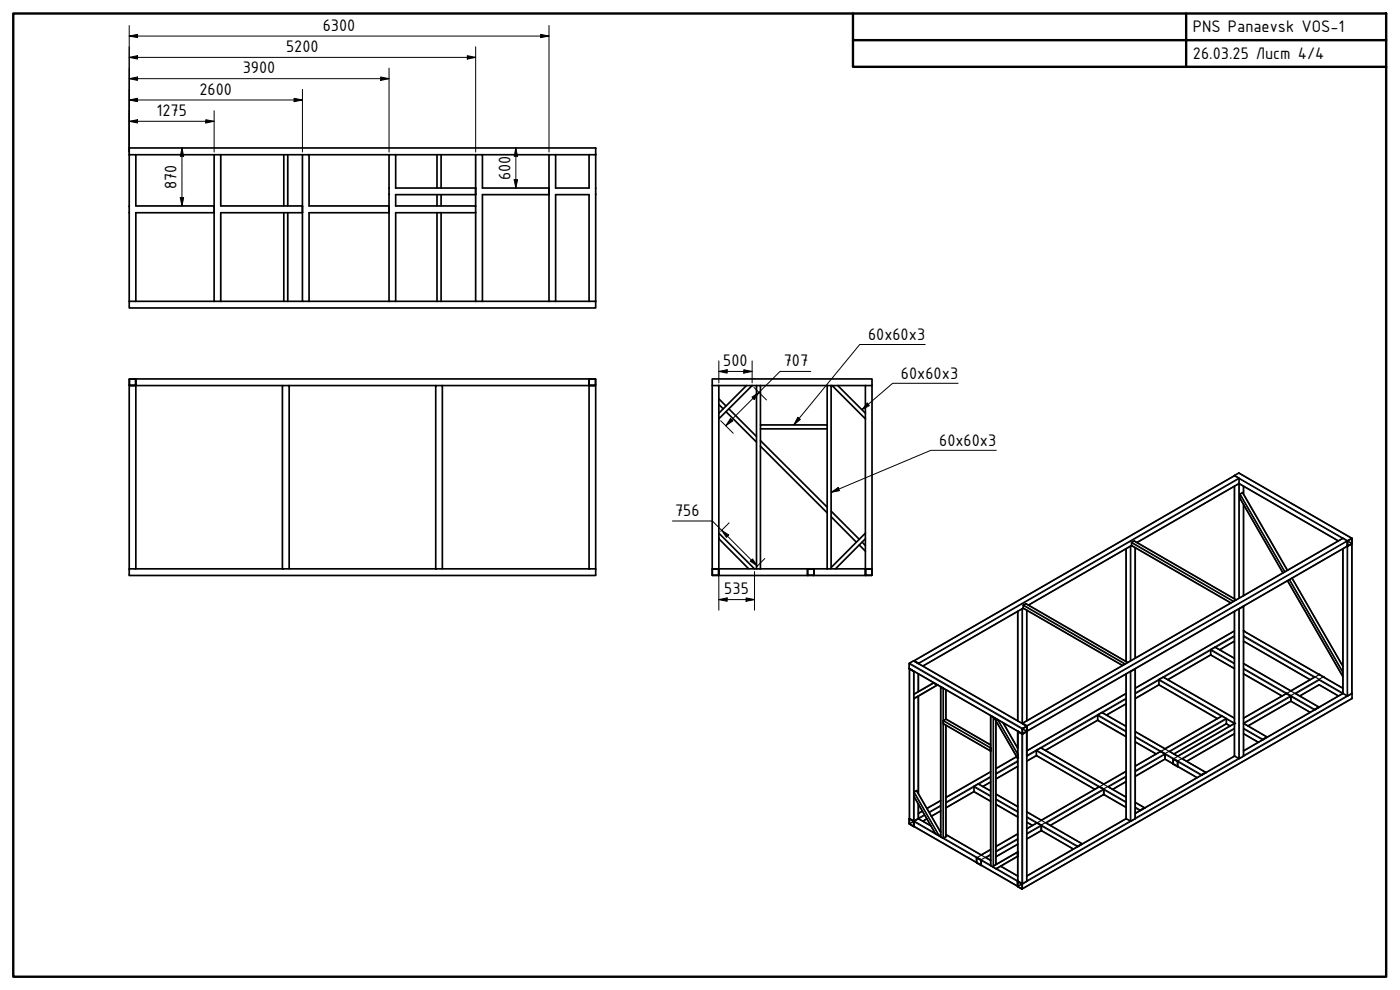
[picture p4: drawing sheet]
<svg xmlns="http://www.w3.org/2000/svg" width="420mm" height="297mm" viewBox="0 0 420 297" stroke-linecap="round" stroke-linejoin="round" font-family="sans-serif">
<defs><g id="words">
<g font-size="5.4">
<text x="96.9" y="9.2">6300</text>
<text x="358" y="9.6">PNS Panaevsk VOS-1</text>
<text x="85.9" y="15.6">5200</text>
<text x="358" y="17.6">26.03.25 Лист 4/4</text>
<text x="72.9" y="22">3900</text>
<text x="59.9" y="28.4">2600</text>
<text x="46.9" y="34.8">1275</text>
<text x="53" y="56.8" transform="rotate(-90 53 56.8)">870</text>
<text x="153.2" y="54.1" transform="rotate(-90 153.2 54.1)">600</text>
<text x="260.5" y="102.1">60x60x3</text>
<text x="217" y="109.8">500</text>
<text x="235.2" y="109.8">707</text>
<text x="270.4" y="113.7">60x60x3</text>
<text x="281.9" y="133.8">60x60x3</text>
<text x="202.6" y="154.7">756</text>
<text x="217.4" y="178.3">535</text>
</g>
</g></defs>
<!-- layer: Visible (ISO) -->
<g fill="none" stroke="#000" stroke-width=".51">
<path d="M38.8 46.4h27.5v15.4h24.5v.2M40.8 46.4v15.4h23.5v.2M64.3 46.4v44M66.3 46.4h26.5v15.4h24v.2M85.2 46.4v15.4M86.4 46.4v15.4M90.8 46.4v44M92.8 46.4h25.9v10h24M116.8 46.4v44M118.7 46.4h26.1v10h20M131.1 46.4v10M131.1 58.4v3.4"/>
<path d="M132.4 46.4v10M132.4 58.4v3.4M142.7 58.4h-24v3.4h24v2h-24v26.6M142.7 46.4v15.4M144.8 46.4h22v10h10v-10M164.8 46.4v44M164.8 58.4h-20v32M166.8 46.4h12M64.3 63.7v.1h-23.5v26.6M85.2 63.8v26.6M86.4 63.8v26.6M90.8 63.7v.1h-24.5v26.6"/>
<path d="M116.8 63.7v.1h-24v26.6M131.1 63.8v26.6M132.4 63.8v26.6M142.7 63.8v26.6M38.8 90.4v2h140v-2M166.8 90.4v-32h10v32h2M176.8 90.4h-138v-46h140v46M38.8 115.5h2M38.8 115.7h2v55h-2zM38.9 115.5v.1M38.9 115.5v-1.7l1.7-.1 .1 1.8M40.7 115.5l-.1 .1"/>
<path d="M40.8 113.8l-2-.1v1.8M84.8 115.7h-44v-2h136v2h-44M84.8 115.7h2v55h-2zM86.8 115.7h44M130.8 115.7h2v55h-2zM176.8 115.7h2v55h-2zM176.9 113.7h1.8l-1.9 .1v1.7M176.9 115.7h1.7M176.9 115.6h1.7M176.9 113.7l-.1 .1M178.7 113.8v1.8M178.7 115.5l-.1 .1"/>
<path d="M178.8 113.8v1.8M213.7 115.7v-2h48v2M215.7 115.7v8.3M215.7 119.7l2.2 2.1M224 115.7h-10.3v55h2v-9M224 115.7h1.7l-10 10v-1.7zM225.7 115.7h1.3M228.2 115.7h21.2v54.6l10.3-10.3v1.7l-9 9M248.2 115.7v11.8M249.4 115.7h.3M249.7 115.7h1.7l8.3 8.3v1.7zM251.4 115.7h8.3"/>
<path d="M259.7 115.7h2v55l-2 .1M259.7 115.7v8.3M215.7 125.7v34.3M215.7 121.4l1.3 1.3M217.9 123.5l9.1 9.2M218.7 122.7l8.3 8.3M228.2 127.5h20v1.2h-20zM228.2 127.5v-11.8h-1.2v55h22.3M228.2 128.7v42M228.2 133.9l20 20M228.2 132.2l20 20M248.2 128.7v42"/>
<path d="M259.7 125.7v34.3M215.7 160l10.7 10.7h-1.7l-9-9zM249.4 155.1l7.6 7.6M249.4 153.4l8.5 8.4M370.4 142.7l1.4-.8 34 19.6M370.5 142.7l-96.2 55.6 1.4 .8M370.5 142.7h.1M370.5 145.9v33.8M370.5 142.7l1.3 .8v1.6M371.8 145.1h.1M371.8 145.1l-30.6 17.7M371.9 145.1l29.8 17.2"/>
<path d="M372.1 149.5l.1-1.3 .8-.4 13.4 23.3M372.1 149.5h.1M372.2 149.5l12.8 22.4M373.2 145.9v2.4M373.2 151.4v27.3M38.8 170.7v2h140v-2M40.8 170.7h44M86.8 170.7h44M132.8 170.7h44M213.8 172.5l.1 .1M213.9 170.8h1.7v1.7l-1.7 .1M213.9 170.7l1.8 .1"/>
<path d="M213.9 170.7v2M213.9 170.8h-.1M215.7 172.5l-1.8 .2M224.7 170.7h-9v.1M226.4 170.7h.6M242.5 170.7v2M244.2 170.7v2M244.2 170.8h-1.8v1.7h1.8M249.2 170.7h1.5M250.7 170.7h11v1.9l-2-.1M257.9 163.5l1.8 1.9M258.7 162.7l1 1"/>
<path d="M259.7 161.7v11h-44v-1.9M261.6 170.8h-1.8v1.8l1.8-.1M337.9 164.7v33.8M339.6 163.7l-30.9 17.9M339.6 163.7l-.3 .2M339.6 163.7v-.9l.8-.5 30.6 17.7M339.6 163.7l29.8 17.2M340.7 164.3v33.2M386.4 174.2l16.6 28.8M387.8 173.5l15.2 26.4M403 164.7v43.3M404.3 163.9l-96.1 55.5"/>
<path d="M404.4 163.8l.1 .1M404.4 163.8l-.1 .1M404.4 162.4l-1.4-.9-96.2 55.5M404.4 162.4v1.4M404.4 163.9h.1M404.5 163.9h-.2M404.5 162.3l-.1 .1M404.5 162.2l-.1 .2M405.7 161.5l.1 .1M405.7 161.6h.1M405.7 161.5l-1.2 .8M405.7 163.1l-1.3 .7"/>
<path d="M405.7 163.1v44.9M405.8 163l-1.3 .9M405.8 161.6l-.1 1.5M274.4 198.4l1.1 .6M275.5 199l.1 .1M305.4 183.4v32.9M307.1 182.4v-.8l.8-.5 30.6 17.7M307.1 182.4h.1M307.1 182.5l-30.1 17.3M307.1 182.5l29.8 17.2M307.1 182.5l-.4 .2M308.1 183.1v33.2"/>
<path d="M363.4 196.5l-12.9 7.4M370.5 197.5l-5.8-3.3-1.4 .8 .1 1.5 7.1 4.1M370.5 183.4v43.5M370.5 189.3l-29.8 17.2M370.5 192.4l-4.4 2.6M371.8 182.7l1.4-.9v45l-1.3 .8-1.4-.7M373.2 189.2l.1 .1M373.2 189.3l22.7 13.1M373.2 192.4l20 11.5M373.2 199.1l14.2 8.2 7.1-4.2M272.9 200.6l.1 .1M272.9 200.7v44.9"/>
<path d="M273 200.7l1.3 .8M273 200.7l1.2 .7M274.2 201.4h.1M274.3 208.2l5.9-3.4 1.2 .7-7 4.1zM275.6 202.2v5.3M275.6 208.9v29.2M280.2 204.9l1.1 .6M282.3 206.1l.7 .4M283 206.5h.1M283 206.5l-.6-.4-.1 44.9M283.9 217.6v33.5l-.8 .4-.8-.4M283.9 207v8.8"/>
<path d="M283.9 215.8l-.8 .4v1l14.2 8.1M283.9 215.8l13.4 7.7M297.3 214.7l.9 .5M297.3 214.7v45M297.3 214.7l.8 .5M298.1 215.2h.1M298.4 215.3v.1M298.4 215.4l7 12.1M298.4 215.4l1.1 .6M298.4 215.4h.1M298.9 216.3v43.1M299.4 216h.2"/>
<path d="M301.1 216.9l4.3 7.6M305.5 219.4l1.3 .8M306.9 218.6l1.2-.6v1.4l-1.2 .8zM306.9 217.1l1.2 .7M306.9 217l-.1 .1M306.9 217l1.3 .9M308.1 219.4v45l-1.4 .7M308.2 217.9l-34-19.6-1.3 .7-.1 1.6 34 19.6M308.2 218l-1.4 .7v1.4M308.2 219.3l-1.3 .9M308.2 219.4h.1M308.2 217.9v1.5"/>
<path d="M329.4 216.1v-1.5l1.4-.8 7.1 4.1M329.4 216.1l8.5 5M329.4 216.1l-15.7 9.1M337.9 208.1l-29.8 17.2M337.9 211.2l-5.8 3.3M340.7 200.6l-1.4 .9M340.7 200.6v45l-1.3 .8-1.5-.8v-43.4M347.8 205.5l-7.1 4.1M347.9 205.5v-1.6l1.3-.7 21.3 12.3M347.9 205.5l17.4 10.1M368 217.2l1.1 .6M368 217.1l-15.7 9.1"/>
<path d="M368 217.1v-1.5l-1.4-.8-17 9.8-8.9-5.1M370.5 217.1l-17.1 9.8-2.4-1.4M373.2 202.2l11.5 6.6M373.2 217l7.1 4.1M386 208.1l1.3 .7v1.6M386 208.1l-12.8 7.4M386 208.1h.1M387.3 210.4l5.9 3.3M387.3 210.4l-12.8 7.4M388.7 208.1l7.2 4.1-1.4 .8M390.1 208.8l5.8-3.3 5.8 3.3M394.6 212.9l-.1 .1"/>
<path d="M395.8 212.2l-1.2 .7M395.9 202.3l1.4 .9M395.9 202.3v.1M397.2 203.1l5.8 3.4M403 208v.1M403 208l1.3 .8 1.4-.8M403 208.1l-29.8 17.2M405.7 208l.1 1.5M405.8 209.6h.1M405.8 209.6l-99.1 57.1M275 237.2l-.7 .5v1.3l6.4 11.1 1.1 .6 .5-.2M275.1 237.2h.1"/>
<path d="M275.1 237.2l7.2 12.5M292.3 237.5l-8.4 4.9M292.3 237.6l5 2.8M297.3 237.3l-3.7-2.1-1.3 .8v1.6M297.3 224.4v.1M297.3 224.4v.9M297.3 225.2v.1M297.3 231.5l-13.4 7.8M297.3 234.6l-2.3 1.4M298.9 238.2l6.5 3.8M305.1 227l-6.2 3.6M305.4 226.3h.1"/>
<path d="M305.4 226.2v1.4M305.4 227.4v.1M305.4 229.9l-6.5 3.9M306.8 220.1l.1 .1M306.9 220.2l-1.5-.8v45M308.1 226.8v.1M311 226.7l-2.9 1.7M329.9 236.1l1.3 .7v1.6M329.9 236.1l-17.4 10-4.4-2.5M329.9 236.1h.1M331.2 238.4l-16 9.3M331.2 238.4h.1"/>
<path d="M331.3 238.4l6.6 3.9M332.6 236.1l5.3 3.1M337.9 231.4l-6.6 3.9-18.9-10.9-1.3 .8-.1 1.5 17.5 10.1M337.9 234.5l-3.9 2.3M340.7 222.6l6.3 3.6M349.6 227.8v-1.5l-1.3-.8-7.6 4.4M349.6 227.8l2.4 1.4M349.6 227.8l-8.9 5.1M352.1 227.7h.1M352.2 227.7v1.6M352.2 227.7l1.2 .7M352.2 229.3l1.2 .7"/>
<path d="M353.4 228.4v1.6M353.4 228.4v1.5M353.4 230l5.8 3.3M354.8 227.7l7.1 4.1-1.3 .8M361.9 231.8l-1.3 .7M370.5 220.2l-14.3 8.2M370.5 226.9l-29.8 17.1M373.2 220.2l4.4 2.5M379 221.9h.1M380.2 221.2l-1.2 .7M380.3 221.2l-1.4 .8M272.9 245.7h.1"/>
<path d="M272.9 245.7l.1 1.5M272.9 245.6h.1M273 245.7l1.2 .7v1.5l-1.2-.7M273 245.6v1.7M273 247.3l1.3 .6M273 245.6l1.2 .7M274.2 246.3l.1 .2M274.2 246.3h.2M274.3 247.9v.1M274.3 246.5v1.4M274.3 247.9l-.1 .1M274.3 248l18.8 10.8"/>
<path d="M274.4 246.3l-.1 .2M275.5 245.6l3.9 2.2M275.5 245.6l-1.1 .7M275.6 241.3l-.1 4.3M276.8 243.4l-1.2 .6M278.2 245.7l-1.3 .7M282.1 249.4l.2 .1M282.3 251.1h.1M282.3 240.2l-4.1 2.4M282.3 243.3l-2.8 1.6M283.9 250.4l10.6 6.1 2.8-1.6M293.2 257.3h-.1"/>
<path d="M293.2 257.4v1.5M293.2 257.3v1.6M293.2 258.9l1.2 .7M293.2 257.3l1.2 .7M294.4 259.6l11 6.3M294.4 258v1.6M294.4 258l.1 1.7M295.8 257.3l1.5 .8M297.3 259.7h.1M297.3 258h-.1M297.3 259.7l.7 .4M298.2 259.8l7.2-4.2v1.3l-6.3 3.7-1.2-.6"/>
<path d="M298.9 241.3l6.5 3.8M298.9 259.1l.3 .1M300.4 259.9l5 2.9M305.4 256.9h.1M305.4 255.7h.1M305.4 253.3l-6.5 3.8M305.4 250.2l-6.5 3.8M308.1 246.7l1.7 1M311.1 246.9l1.4 .8v1.5M311.1 246.9l-3 1.8M311.1 246.9h.1M312.5 249.2l9.6 5.5"/>
<path d="M312.5 249.2l-4.4 2.5M313.9 246.9l10.9 6.3M324.7 253.3h.1M324.7 253.3l-1.2 .7M324.8 253.2l-1.4 .8M338 245.6l-29.9 17.2M340.7 240.7l2.8 1.7M340.7 243.8l.2 .2M343.5 242.4h.1M343.5 242.4l-1.3 .7M343.5 242.4l-1.4 .8M305.4 264.5l.1 1.6"/>
<path d="M305.4 264.4h.1M305.4 264.3v.2M305.5 264.5l-.1 1.5 1.3 .8v-1.7M305.5 264.4l-.1 .1M305.5 264.4l1.2 .8M306.7 265.2v1.5"/>
</g>
<!-- layer: Visible Narrow (ISO) -->
<g fill="none" stroke="#000" stroke-width=".34">
<path d="M370.5 145.9v33.8M370.5 142.6l35.2 20.5M370.5 142.7l-96.1 55.6M371.8 145.1v34.5M371.8 141.9l33.9 19.7M371.8 143.5l-96.2 55.5M371.9 145.1v34.3M372.1 149.5l13 22.4M372.1 148.4l13.4 23.2M372.2 148.2l13.5 23.3M372.9 147.8l13.4 23.3M373.2 145.9v2.3"/>
<path d="M373.2 151.4v27.3M338 164.6v33.9M339.2 163.9v34.4M339.4 163.9v34.3M339.6 162.9l30.5 17.6M339.7 162.7l30.6 17.7M340.4 162.3l30.6 17.7M340.7 164.3v33.2M386.4 174.2l16.6 28.8M386.9 174l16.1 27.9M387.1 173.9l15.9 27.6M387.7 173.5l15.3 26.5"/>
<path d="M401.7 162.3l-29.8-17.2-30.7 17.7M402.9 161.6l-31-18-96.2 55.5M403.1 164.6v43.5M403.1 161.5l-96.2 55.5v-34.3M404.3 163.9l-.1 44.9-31 17.9M404.3 162.2l-96.2 55.5M404.5 163.9v44.9M404.5 163.8l-96.3 55.6M405.7 163.2v44.9M405.7 163.1l-1.3-.7-96.2 55.5M272.8 199.2l34 19.6M273 199l33.9 19.6"/>
<path d="M274.2 198.3l33.9 19.6M305.5 183.4v32.9M306.7 182.7v34.3M307.1 181.7l30.5 17.6M307.2 181.5l30.5 17.7M307.8 181.1l30.6 17.7M308.1 183.1v33.2M336.9 199.7l-29.8-17.3-30.2 17.4M363.5 194.9l7 4.1M364.7 194.2l5.8 3.4M369.4 180.9l-29.8-17.3-30.9 18M370.5 190.7l-29.8 17.2"/>
<path d="M370.5 191l-5.7 3.3M370.5 199.2l-7.2-4.1-14.1 8.1M370.5 192.3l-4.5 2.6M370.5 189.3l-29.8 17.2M370.5 183.4v43.5M371.8 182.7l-.1 44.8-31 18M371.9 182.7v44.9M373.2 181.9v45M373.2 189.3l29.8 17.2M373.2 190.7l29.8 17.2M373.2 191l21.2 12.2M373.2 192.3l20 11.6"/>
<path d="M373.2 199.1l22.6 13.1M272.8 200.5l34 19.6M273 200.7v44.9M274.2 201.4v44.9M274.2 201.4h.1M274.4 201.5v6.7M274.4 209.6v28l7.5 13.1M275.5 202.2v5.3M275.5 208.9v29.2M280.2 205l-5.9 3.4M280.3 204.9h.1M281.2 205.5l-6.9 4"/>
<path d="M282.3 206.1v45M283 206.5v44.9M283.1 216.3l14.2 8.2M283.1 217.1l14.2 8.2M283.2 206.6v9.6l14.1 8.1M283.2 217.2v34.2M283.8 207v8.8l13.5 7.7M283.8 217.6v33.5M297.3 214.8v44.9M297.4 214.7v.1M298 215.2v44.9M298.1 215.1v.1"/>
<path d="M298.2 215.2v44.6M298.4 215.4l7 12.1M298.4 215.4h.1M298.9 216.2v43.2M299.4 216l6 10.4M299.6 216.1l5.8 10M300.9 216.8l4.5 7.8M305.5 219.5l-.1 45M306.8 218.7l1.3 .7M306.9 218.6l1.2 .8M306.9 217.1v.1M308.1 219.5v44.9"/>
<path d="M308.1 218h.1M329.5 214.5l8.4 4.9M330.7 213.8l7.2 4.2M337.9 219.6l-8.5-4.9-16.9 9.7M337.9 209.7l-7 4.2M337.9 211.1l-5.8 3.4M337.9 209.5l-29.8 17.2M337.9 208.1l-29.8 17.2M338 202.2v43.4l-29.9 17.3M339.2 201.5v44.8l-31.1 18M339.4 201.5v44.8M340.7 200.7v44.9"/>
<path d="M340.7 208.2l7.1-4.1 18.8 10.8M340.7 209.5l7.1-4.1 17.6 10.2M340.7 219.6l21.1 12.2M347.9 203.9l22.6 13M349.1 203.2l21.4 12.3M366.7 214.9l-26 15M367.9 215.5l-27.2 15.8M369.2 217.8l-1.2-.7-15.7 9.1M370.4 217.1l-2.4-1.3-16.9 9.7M370.5 200.6l-7.2-4.1-12.9 7.4M370.5 217.1l-18.3 10.6M370.5 218.5l-17.1 9.9"/>
<path d="M370.5 218.7l-15.6 9M373.2 200.5l21.4 12.3M373.2 202.1l11.6 6.7M373.2 200.8l12.8 7.3M373.2 217.1l7 4M373.2 218.5l5.8 3.3M373.2 218.7l5.7 3.3M388.9 208.1l7-4 7 4M390.1 208.8l5.8-3.4 5.8 3.4M393.2 213.7l-5.8-3.4-12.9 7.5M394.4 213l-7-4-14.1 8.1M396 202.4l-22.8 13.1"/>
<path d="M397.2 203.1l-24 13.8M403.1 208.1l-29.9 17.2M405.8 208.1l-99 57.2M405.8 209.5l-99 57.2M274.3 237.8l7.4 12.9M274.3 238.9l6.5 11.2M274.4 239.1v7.2l6.2 3.6M275 237.2l7.3 12.6M292.4 235.9l4.9 2.8M293.6 235.2l3.7 2.1M297.3 239l-5-2.9-8.4 4.8M297.3 233.2l-3.5 2.1"/>
<path d="M297.3 234.6l-2.4 1.4M297.3 232.9l-13.4 7.8M297.3 231.6l-13.4 7.7M298.9 238.3l6.5 3.8M298.9 239.7l6.5 3.7M298.9 239.9l6.5 3.8M305.1 227.1l-6.2 3.6M305.4 228.5l-6.5 3.8M305.4 229.9l-6.5 3.8M305.4 228.2l-6.5 3.9M306.7 220.2v45l-1.3 .7M306.8 220.1h.1"/>
<path d="M306.9 220.2v44.9M308.1 227l2.9-1.7 18.8 10.8M308.1 228.3l2.9-1.6 17.6 10.1M311.1 225.1l26.8 15.5M312.3 224.4l25.6 14.8M337.9 221l-8.5-4.9-15.7 9.1M337.9 232.9l-29.8 17.1M337.9 231.5l-29.8 17.2M337.9 234.5l-4 2.3M337.9 233.1l-5.2 3M340.7 220.9l19.9 11.5M340.7 222.6l6.3 3.6"/>
<path d="M340.7 232.9l8.9-5.2 9.7 5.6M340.7 221.2l7.5 4.3M340.7 231.5l8.9-5.2 10.9 6.3M352.2 229.2v.1M370.5 220.1l-14.4 8.3M370.5 226.9l-29.8 17.2M373.2 220.1l4.5 2.6M379 221.9h.1M380.2 221.2h.1M273 245.7h-.1M274.2 246.4l-1.3 .7M274.2 247.8v.1"/>
<path d="M274.2 246.5l-1.2 .7M274.3 246.5l31.1 18M274.3 247.9l31.1 17.9M275.5 241.2v4.4l3.9 2.2M276.8 243.4l-1.2 .7M277.4 244.4l-1.8 1.1M277.5 244.6l-1.8 1.1M278.1 245.6l-1.2 .8M281.9 250.7l.4 .2M282.2 249.5h.1M282.3 241.9l-3.4 1.9M282.3 243.2l-2.8 1.7"/>
<path d="M282.3 241.6l-3.5 2.1M282.3 240.3l-4.1 2.3M283.2 251.4l14.1 8.2M283.9 250.5l13.4 7.7M297.3 240.4l-5-2.9-8.4 4.8M297.3 258h-.2M297.3 256.6l-1.3 .8M297.3 256.3l-2.9 1.7M297.3 255l-4.1 2.3M298.9 241.3l6.5 3.8M298.9 259.1l.2 .1M300.3 259.9l5.1 3"/>
<path d="M305.4 255.8l-7.5 4.2M305.4 256.9l-6.5 3.7M305.4 253.3l-6.5 3.7M305.4 251.9l-6.5 3.7M305.4 251.6l-6.5 3.8M305.4 250.3l-6.5 3.7M308.1 243.6l16.6 9.6M308.1 245l15.4 8.9M308.1 251.7l4.4-2.5 9.7 5.5M308.1 246.6l1.8 1M308.1 245.3l3 1.7M308.1 250.3l4.4-2.5 10.8 6.3"/>
<path d="M324.7 253.3h.1M337.9 242.2l-6.6-3.9-16.1 9.3M337.9 240.8l-6.6-3.8-17.3 10M340.7 240.8l2.8 1.6M340.7 242.1l1.6 1M340.7 243.8l.2 .1M340.7 242.4l1.4 .8M299.1 260.6l6.3 3.7M306.7 266.6v.1M306.7 265.3l-1.2 .7"/>
</g>
<!-- layer: Visible (ISO) -->
<g fill="#000">
<circle cx="274.4" cy="198.4" r=".25"/>
<circle cx="373.2" cy="189.3" r=".25"/>
<circle cx="273" cy="200.7" r=".25"/>
<circle cx="282.4" cy="206.1" r=".25"/>
<circle cx="308.1" cy="217.8" r=".25"/>
<circle cx="370.5" cy="217.1" r=".25"/>
<circle cx="348.3" cy="225.5" r=".25"/>
</g>
<!-- layer: Visible Narrow (ISO) -->
<g fill="#000">
<circle cx="274.4" cy="198.4" r=".17"/>
<circle cx="275.5" cy="199" r=".17"/>
<circle cx="273" cy="200.7" r=".17"/>
<circle cx="281.3" cy="205.5" r=".17"/>
<circle cx="282.4" cy="206.1" r=".17"/>
<circle cx="305.6" cy="219.5" r=".17"/>
<circle cx="308.1" cy="217.8" r=".17"/>
<circle cx="394.6" cy="212.9" r=".17"/>
<circle cx="395.8" cy="212.2" r=".17"/>
<circle cx="297.3" cy="224.5" r=".17"/>
<circle cx="297.3" cy="225.2" r=".17"/>
<circle cx="305.4" cy="227.4" r=".17"/>
<circle cx="306.7" cy="220.2" r=".17"/>
<circle cx="353.4" cy="229.9" r=".17"/>
<circle cx="360.6" cy="232.5" r=".17"/>
<circle cx="361.8" cy="231.8" r=".17"/>
<circle cx="293.2" cy="258.9" r=".17"/>
<circle cx="294.4" cy="259.6" r=".17"/>
<circle cx="305.4" cy="255.7" r=".17"/>
<circle cx="323.5" cy="253.9" r=".17"/>
<circle cx="342.3" cy="243.1" r=".17"/>
<circle cx="343.5" cy="242.4" r=".17"/>
</g>
<!-- layer: Border (ISO) -->
<path d="M4 4h412v289.1h-412zM256 4v16.1h160M256 12.1h160M356 4v16.1" fill="none" stroke="#000" stroke-width=".72"/>
<!-- layer: Symbol (ISO) -->
<path d="M277.7 103.4h-19.7l-19.8 24.1M287.5 115h-19.6l-9.2 7.9M239.4 125.2l.8 .6-2 1.7zM260.3 120.9l.6 .8-2.2 1.2zM299 135.1h-19.6l-30 12.6M249.4 147.7l2.1-1.4 .4 .9z" fill="none" stroke="#000" stroke-width=".3"/>
<path d="M239.4 125.2l.8 .6-2 1.7zM260.3 120.9l.6 .8-2.2 1.2zM249.4 147.7l2.1-1.4 .4 .9z" fill="#000"/>
<!-- layer: Dimension (ISO) -->
<g fill="none" stroke="#000" stroke-width=".3">
<path d="M38.8 17.2l2.5-.5v1zM38.8 10.8l2.5-.5v1zM38.8 7.6v38M38.8 17.2h103.9M38.8 10.8h126M140.3 16.7l2.4 .5-2.4 .5zM142.7 14v31.6M162.3 10.3l2.5 .5-2.5 .5zM164.8 7.6v38M38.8 36.4l2.5-.5v1zM38.8 30l2.5-.5v1zM38.8 23.6l2.5-.5v1z"/>
<path d="M38.8 36.4h25.5M38.8 30h52M38.8 23.6h78M61.8 35.9l2.5 .5-2.5 .5zM64.3 33.2v12.4M88.3 29.5l2.5 .5-2.5 .5zM90.8 26.8v18.8M114.3 23.1l2.5 .5-2.5 .5zM116.8 20.4v25.2M54.1 59.3h1l-.5 2.5zM54.6 44.4l.5 2.5h-1zM54.6 44.4v17.4"/>
<path d="M154.3 53.9h1l-.5 2.5zM154.8 44.4l.5 2.5h-1zM154.8 44.4v12M215.7 111.4l2.5-.5v1.1zM215.7 111.4h10M215.7 108.3v6.6M223.2 110.9l2.5 .5-2.5 .6zM225.7 119.2l2.1-1.5-1.4 2.2zM225.7 108.3v6.6M226.3 116.2l3.7 3.8M243.3 111.4h-9.2l-16.3 16.3M216.3 126.2l3.7 3.8"/>
<path d="M219.2 125.6l.7 .7-2.1 1.4zM201.8 156.3h12l13.5 13.5M216.6 159.1l2.1 1.4-.7 .7zM218.8 156.9l-2.5 2.5M215.7 179.9l2.5-.5v1zM215.7 171.5v11.6M215.7 179.9h10.7M223.9 179.4l2.5 .5-2.5 .5zM225.8 167.7l1.5 2.1-2.1-1.4zM226.4 171.5v11.6M229.5 167.6l-2.5 2.5"/>
</g>
<g fill="#000">
<path d="M38.8 17.2l2.5-.5v1zM38.8 10.8l2.5-.5v1zM140.3 16.7l2.4 .5-2.4 .5zM162.3 10.3l2.5 .5-2.5 .5zM38.8 36.4l2.5-.5v1zM38.8 30l2.5-.5v1zM38.8 23.6l2.5-.5v1zM61.8 35.9l2.5 .5-2.5 .5zM88.3 29.5l2.5 .5-2.5 .5zM114.3 23.1l2.5 .5-2.5 .5zM54.1 59.3h1l-.5 2.5zM54.6 44.4l.5 2.5h-1z"/>
<path d="M154.3 53.9h1l-.5 2.5zM154.8 44.4l.5 2.5h-1zM215.7 111.4l2.5-.5v1.1zM223.2 110.9l2.5 .5-2.5 .6zM225.7 119.2l2.1-1.5-1.4 2.2zM219.2 125.6l.7 .7-2.1 1.4zM215.7 179.9l2.5-.5v1zM216.6 159.1l2.1 1.4-.7 .7zM225.8 167.7l1.5 2.1-2.1-1.4zM223.9 179.4l2.5 .5-2.5 .5z"/>
</g>
<use href="#words"/>
</svg>
